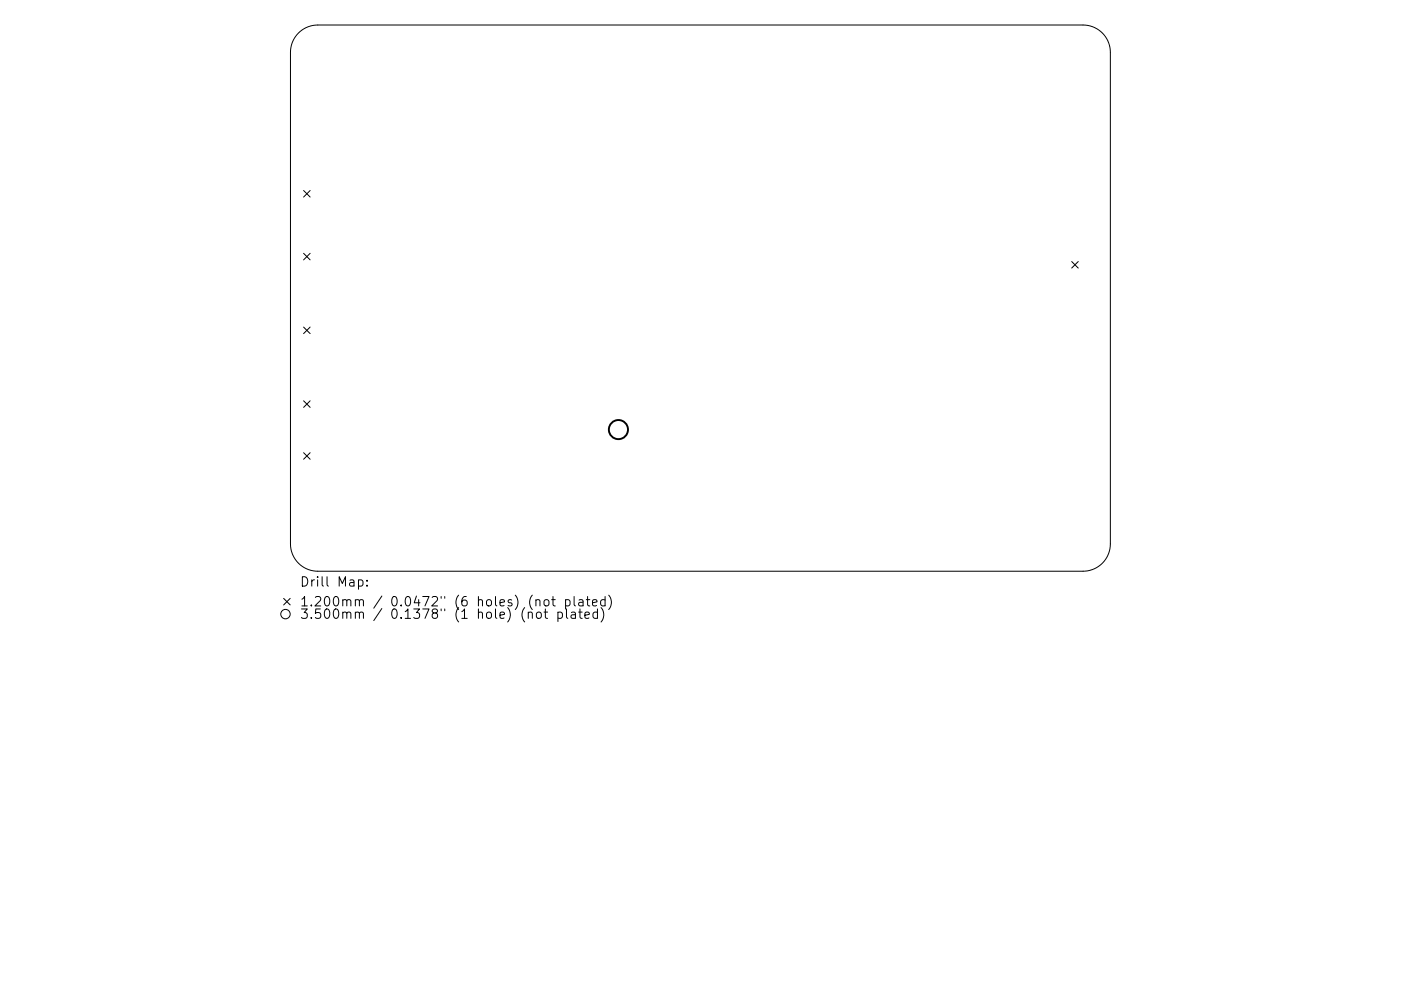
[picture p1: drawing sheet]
<svg xmlns="http://www.w3.org/2000/svg" width="297mm" height="210mm" viewBox="0 0 297 210" stroke-linecap="round" stroke-linejoin="round" font-family="sans-serif">
<defs><g id="words">
<g font-size="2.8">
<text x="63.5" y="124.5">Drill Map:</text>
<text x="63.5" y="128.7">1.200mm / 0.0472&quot; (6 holes) (not plated)</text>
<text x="63.5" y="131.3">3.500mm / 0.1378&quot; (1 hole) (not plated)</text>
</g>
</g></defs>
<g fill="none" stroke="#000" stroke-width=".21">
<path d="M63.3 7a5.8 5.8 0 0 1 4.1-1.7h162.2a5.8 5.8 0 0 1 5.8 5.8v104.3a5.8 5.8 0 0 1-5.8 5.8h-162.2a5.8 5.8 0 0 1-5.8-5.8v-104.3a5.8 5.8 0 0 1 1.7-4.1zM64.4 40.4l1.4 1.4M64.4 53.7l1.4 1.4M65.8 40.4l-1.4 1.4M65.8 53.7l-1.4 1.4M227.2 55.5l1.4 1.4M228.6 55.5l-1.4 1.4M64.4 69.4l1.4 1.4M65.8 69.4l-1.4 1.4M64.4 85l1.4 1.4M64.4 96l1.4 1.4M65.8 85l-1.4 1.4"/>
<path d="M65.8 96l-1.4 1.4M60.1 127l1.4 1.3M61.5 127l-1.4 1.3M76 123.1l.6-.1 .4 .4v.6l-.2 .3h-.8M77.8 124.2v.2M77.8 123.1v.2M112 130.1a.5 .5 0 0 1 .9 0v1.1M113.6 127.4l.3-.2 .5 .1 .1 1.3M113.8 130.1l.3-.2 .6 .2 .1 .7-.2 .3-.5 .1-.3-.2zM115.3 129.9h.8M115.5 127.3l.2-.1a.54 .54 0 0 1 .7 .4l-.1 .8a.54 .54 0 0 1-.5 .2 .54 .54 0 0 1-.5-.4v-.6zM115.6 129.2v1.7l.1 .2 .4 .1"/>
<path d="M117 127.2h.7M117.2 126.6v1.7l.1 .2 .4 .1M118.3 130l.6-.1 .3 .3v.6l-.1 .3h-.8M118.3 129.9v2M119.9 127.3l.6-.1 .4 .4v.6l-.2 .3h-.8M119.9 127.2v2M120.1 129.2v1.7l.3 .3M121.2 130h.7l.1 1.2M121.7 126.6v1.7l.3 .3M122 130.3l-.7 .1a.39 .39 0 0 0-.3 .4 .39 .39 0 0 0 .3 .4l.7-.1M122.7 129.9h.7M122.8 127.3h.7l.1 1.3"/>
<path d="M123 129.2v1.7l.1 .2 .3 .1M123.6 127.7l-.6 .1a.39 .39 0 0 0-.3 .4 .39 .39 0 0 0 .3 .4l.6-.1M124 130.5l1-.2-.1-.3-.6-.1-.3 .2 .1 1h.8M124.3 127.2h.8M124.6 126.6v1.7l.1 .2 .4 .1M125.6 127.9l1-.2-.1-.4-.6-.1-.3 .3 .1 1h.8M126.7 130l-.6-.1-.4 .3v.6l.2 .3h.8M126.7 129.2v2M127.4 128.9a2.29 2.29 0 0 1 0 3.1M128.3 127.3l-.6-.1-.4 .4v.6l.2 .3h.8M128.3 126.6v2M129.1 126.3a2.29 2.29 0 0 1 0 3"/>
<circle cx="60.5" cy="130.3" r="1"/>
</g>
<circle cx="131.1" cy="91.1" r="2.03" fill="none" stroke="#000" stroke-width=".41"/>
<use href="#words"/>
</svg>
